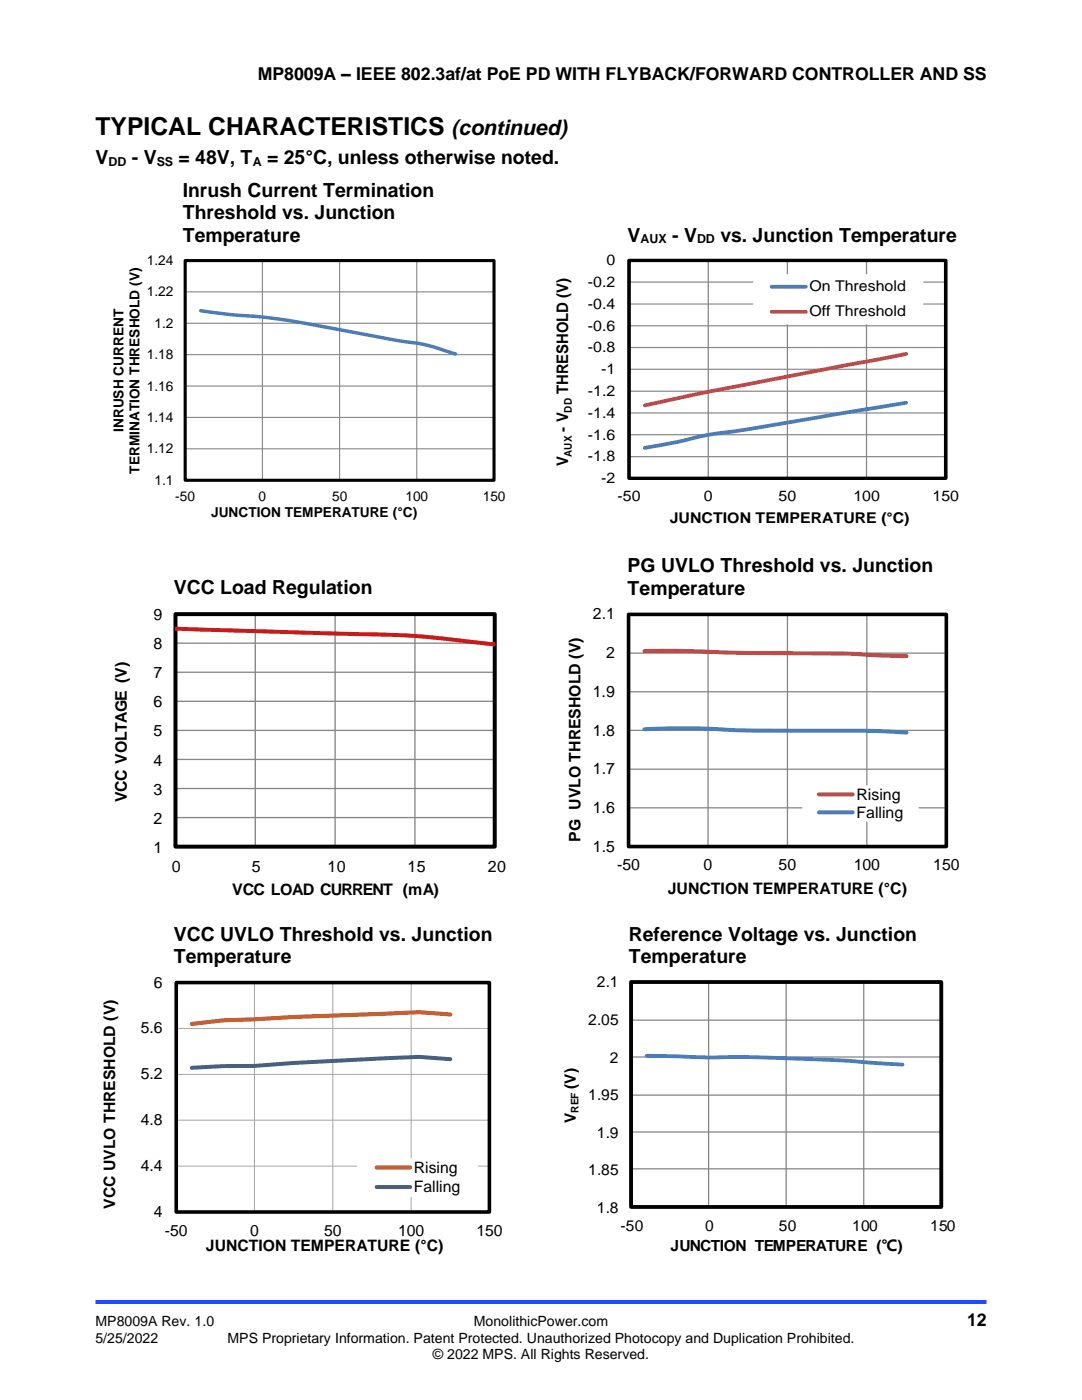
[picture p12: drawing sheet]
<svg xmlns="http://www.w3.org/2000/svg" width="216mm" height="279mm" viewBox="0 0 216 279" stroke-linecap="round" stroke-linejoin="round" font-family="sans-serif">
<defs><g id="words">
<text font-size="4.9" x="19" y="27">TYPICAL CHARACTERISTICS</text>
<text font-size="4.2" x="90.1" y="27">(continued)</text>
<g font-size="3.9">
<text x="19" y="32.7">V</text>
<text x="26.3" y="32.7">- V</text>
<text x="35.6" y="32.7">= 48V, T</text>
<text x="53.3" y="32.7">= 25°C, unless otherwise noted.</text>
<text x="36.5" y="39.3">Inrush Current Termination</text>
<text x="36.5" y="43.8">Threshold vs. Junction</text>
<text x="36.5" y="48.2">Temperature</text>
<text x="125.2" y="48.2">V</text>
<text x="134.1" y="48.2">- V</text>
<text x="143.7" y="48.2">vs. Junction Temperature</text>
<text x="34.7" y="118.6">VCC Load Regulation</text>
<text x="125.2" y="114.2">PG UVLO Threshold vs. Junction</text>
<text x="125.2" y="118.7">Temperature</text>
<text x="34.7" y="187.8">VCC UVLO Threshold vs. Junction</text>
<text x="125.5" y="187.8">Reference Voltage vs. Junction</text>
<text x="34.7" y="192.2">Temperature</text>
<text x="125.5" y="192.2">Temperature</text>
</g>
<g font-size="3.5">
<text x="51.4" y="16">MP8009A – IEEE 802.3af/at PoE PD WITH FLYBACK/FORWARD CONTROLLER AND SS</text>
<text x="193" y="264.6">12</text>
</g>
<g font-size="3.2">
<text x="113.4" y="78.7" transform="rotate(-90 113.4 78.7)">THRESHOLD (V)</text>
<text x="113.4" y="86.1" transform="rotate(-90 113.4 86.1)">- V</text>
<text x="113.4" y="93.1" transform="rotate(-90 113.4 93.1)">V</text>
<text x="30.6" y="123.7">9</text>
<text x="118.3" y="123.6">2.1</text>
<text x="30.6" y="129.5">8</text>
<text x="120.9" y="131.4">2</text>
<text x="30.6" y="135.3">7</text>
<text x="30.6" y="141.1">6</text>
<text x="118.3" y="139.1">1.9</text>
<text x="30.6" y="147">5</text>
<text x="118.3" y="146.8">1.8</text>
<text x="30.6" y="152.8">4</text>
<text x="118.3" y="154.5">1.7</text>
<text x="25.3" y="160.1" transform="rotate(-90 25.3 160.1)">VCC VOLTAGE (V)</text>
<text x="30.6" y="158.6">3</text>
<text x="170.9" y="159.6">Rising</text>
<text x="30.6" y="164.4">2</text>
<text x="115.8" y="167.9" transform="rotate(-90 115.8 167.9)">PG UVLO THRESHOLD (V)</text>
<text x="118.3" y="162.2">1.6</text>
<text x="170.9" y="163.2">Falling</text>
<text x="30.6" y="170.3">1</text>
<text x="118.3" y="170">1.5</text>
<text x="123.1" y="173.7">-50</text>
<text x="140.4" y="173.7">0</text>
<text x="155.4" y="173.7">50</text>
<text x="170.3" y="173.7">100</text>
<text x="186.2" y="173.7">150</text>
<text x="34.3" y="174">0</text>
<text x="46.3" y="178.6">VCC LOAD CURRENT (mA)</text>
<text x="50.3" y="174">5</text>
<text x="65.4" y="174">10</text>
<text x="81.3" y="174">15</text>
<text x="97.3" y="174">20</text>
<text x="133.2" y="178.4">JUNCTION TEMPERATURE (°C)</text>
<text x="28.1" y="215.4">5.2</text>
<text x="82.6" y="237.9">Falling</text>
</g>
<g font-size="3.1">
<text x="30.7" y="197.1">6</text>
<text x="119.1" y="197.1">2.1</text>
<text x="28.1" y="206.3">5.6</text>
<text x="117.4" y="204.6">2.05</text>
<text x="121.7" y="212.1">2</text>
<text x="114.9" y="217.3" transform="rotate(-90 114.9 217.3)">(V)</text>
<text x="117.4" y="219.6">1.95</text>
<text x="28.1" y="224.6">4.8</text>
<text x="114.9" y="224.2" transform="rotate(-90 114.9 224.2)">V</text>
<text x="119.1" y="227.1">1.9</text>
<text x="28.1" y="233.7">4.4</text>
<text x="82.6" y="234">Rising</text>
<text x="117.4" y="234.6">1.85</text>
<text x="23" y="241.2" transform="rotate(-90 23 241.2)">VCC UVLO THRESHOLD (V)</text>
<text x="30.7" y="242.9">4</text>
<text x="119.1" y="242.1">1.8</text>
<text x="123.8" y="245.7">-50</text>
<text x="140.7" y="245.7">0</text>
<text x="155.4" y="245.7">50</text>
<text x="170.1" y="245.7">100</text>
<text x="185.6" y="245.7">150</text>
<text x="32.9" y="246.6">-50</text>
<text x="41.1" y="249.6">JUNCTION TEMPERATURE (°C)</text>
<text x="49.9" y="246.6">0</text>
<text x="64.7" y="246.6">50</text>
<text x="79.4" y="246.6">100</text>
<text x="95.1" y="246.6">150</text>
<text x="133.8" y="249.7">JUNCTION TEMPERATURE (℃)</text>
</g>
<g font-size="3">
<text x="121" y="52.9">0</text>
<text x="117.3" y="57.3">-0.2</text>
<text x="161.5" y="58.2">On Threshold</text>
<text x="117.3" y="61.6">-0.4</text>
<text x="117.3" y="66">-0.6</text>
<text x="161.5" y="63.2">Off Threshold</text>
<text x="117.3" y="70.3">-0.8</text>
<text x="120" y="74.7">-1</text>
<text x="117.3" y="83.4">-1.4</text>
<text x="117.3" y="79">-1.2</text>
<text x="117.3" y="87.7">-1.6</text>
<text x="117.3" y="92.1">-1.8</text>
<text x="120" y="96.4">-2</text>
<text x="123.2" y="100">-50</text>
<text x="140.4" y="100">0</text>
<text x="155.4" y="100">50</text>
<text x="170.3" y="100">100</text>
<text x="186.1" y="100">150</text>
<text x="133.6" y="104.3">JUNCTION TEMPERATURE (°C)</text>
</g>
<g font-size="2.8">
<text x="19" y="264.6">MP8009A Rev. 1.0</text>
<text x="19" y="267.9">5/25/2022</text>
<text x="45.4" y="267.9">MPS Proprietary Information. Patent Protected. Unauthorized Photocopy and Duplication Prohibited.</text>
<text x="94.6" y="264.6">MonolithicPower.com</text>
<text x="86.4" y="271.2">© 2022 MPS. All Rights Reserved.</text>
</g>
<g font-size="2.7">
<text x="29.3" y="52.9">1.24</text>
<text x="29.3" y="59.1">1.22</text>
<text x="30.8" y="65.4">1.2</text>
<text x="29.3" y="71.7">1.18</text>
<text x="29.3" y="77.9">1.16</text>
<text x="24.6" y="86.2" transform="rotate(-90 24.6 86.2)">INRUSH CURRENT</text>
<text x="29.3" y="84.2">1.14</text>
<text x="27.8" y="94.5" transform="rotate(-90 27.8 94.5)">TERMINATION THRESHOLD (V)</text>
<text x="29.3" y="90.5">1.12</text>
<text x="30.8" y="96.7">1.1</text>
<text x="35" y="100">-50</text>
<text x="51.6" y="100">0</text>
<text x="66.3" y="100">50</text>
<text x="80.9" y="100">100</text>
<text x="96.3" y="100">150</text>
<text x="42.1" y="103.1">JUNCTION TEMPERATURE (°C)</text>
</g>
<g font-size="2.5">
<text x="21.6" y="33.1">DD</text>
<text x="31.3" y="33.1">SS</text>
<text x="50.4" y="33.1">A</text>
<text x="127.8" y="48.6">AUX</text>
<text x="139.1" y="48.6">DD</text>
</g>
<g font-size="2.1">
<text x="114.1" y="82.3" transform="rotate(-90 114.1 82.3)">DD</text>
<text x="114.1" y="91.1" transform="rotate(-90 114.1 91.1)">AUX</text>
<text x="115.4" y="222.1" transform="rotate(-90 115.4 222.1)">REF</text>
</g>
</g></defs>
<path d="M19 259.8h177.8" fill="none" stroke="#1c4eff" stroke-width=".79" stroke-linecap="butt"/>
<path d="M37 52h61.6v43.8M37 58.3h61.6M52.4 52v43.8M67.8 52v43.8M83.2 52v43.8M37 64.5h61.6M37 70.8h61.6M37 77h61.6M37 83.3h61.6M37 89.6h61.6" fill="none" stroke="#868686" stroke-width=".22"/>
<path d="M36.9 52h61.7v43.9h-61.7z" fill="none" stroke="#000" stroke-width=".62" stroke-linecap="butt"/>
<path d="M37 52v43.8h61.6" fill="none" stroke="#000" stroke-width=".22"/>
<path d="M40 62a138.7 138.7 0 0 0 13 1.4 606.1 606.1 0 0 1 27.6 4.8l.9 .1a36 36 0 0 1 9.4 2.4" fill="none" stroke="#4a7ebb" stroke-width=".69"/>
<g fill="none" stroke="#868686" stroke-width=".25">
<path d="M125.5 52h63.2v43.5h-63.2M125.5 56.3h63.2M141.3 52v43.5M157.1 52v43.5M172.9 52v43.5M125.5 60.7h63.2M125.5 65h63.2M125.5 69.4h63.2M125.5 73.7h63.2M125.5 78.1h63.2M125.5 82.4h63.2M125.5 86.8h63.2"/>
<path d="M125.5 91.1h63.2"/>
</g>
<path d="M125.5 52h63.2v43.5h-63.2z" fill="none" stroke="#000" stroke-width=".69" stroke-linecap="butt"/>
<path d="M125.5 52v43.5h63.2" fill="none" stroke="#000" stroke-width=".25"/>
<path d="M180.8 80.4l-32.8 5.5a80.9 80.9 0 0 0-13.8 2.5l-5.5 1" fill="none" stroke="#4a7ebb" stroke-width=".78"/>
<path d="M180.8 70.6l-38.8 7.4-13.3 2.9" fill="none" stroke="#be4b48" stroke-width=".78"/>
<path d="M150.3 54.7h33.9v10h-33.9z" fill-rule="evenodd" fill="#fff"/>
<path d="M154 57.2h6.8" fill="none" stroke="#4a7ebb" stroke-width=".78"/>
<path d="M154 62.2h6.8" fill="none" stroke="#be4b48" stroke-width=".78"/>
<path d="M35 140h63.7M35 134.2h63.7M35 128.4h63.7M35 122.6h63.7v46.4M50.9 122.6v46.4M66.9 122.6v46.4M82.8 122.6v46.4M35 157.4h63.7M35 151.6h63.7M35 145.8h63.7M35 163.2h63.7" fill="none" stroke="#868686" stroke-width=".26"/>
<path d="M35 122.6h63.7v46.4h-63.7z" fill="none" stroke="#000" stroke-width=".79" stroke-linecap="butt"/>
<path d="M35 122.6v46.4h63.7" fill="none" stroke="#000" stroke-width=".26"/>
<path d="M35 125.5l30.6 .9a235.1 235.1 0 0 1 24.5 1.2l8.6 1" fill="none" stroke="#f00" stroke-width=".79"/>
<path d="M125.4 122.6h63.4v46.3M125.4 130.3h63.4M125.4 138.1h63.4M141.3 122.6v46.3M157.1 122.6v46.3M173 122.6v46.3M125.4 145.8h63.4M125.4 153.5h63.4M125.4 161.2h63.4" fill="none" stroke="#868686" stroke-width=".25"/>
<path d="M125.4 122.6h63.4v46.3h-63.4z" fill="none" stroke="#000" stroke-width=".72" stroke-linecap="butt"/>
<path d="M125.4 122.6v46.3h63.4" fill="none" stroke="#000" stroke-width=".25"/>
<path d="M128.6 129.9h7.1l11.1 .4 7.4 .1a291.7 291.7 0 0 1 24.3 .5l2.4 .1" fill="none" stroke="#be4b48" stroke-width=".8"/>
<path d="M128.6 145.5h.8a153.8 153.8 0 0 1 18.5 .3h20.3a134.1 134.1 0 0 1 12.7 .4" fill="none" stroke="#4a7ebb" stroke-width=".8"/>
<path d="M160.1 156.8h23.2v7.2h-23.2z" fill-rule="evenodd" fill="#fff"/>
<path d="M163.4 158.5h6.8" fill="none" stroke="#be4b48" stroke-width=".8"/>
<path d="M163.4 162.1h6.8" fill="none" stroke="#4a7ebb" stroke-width=".8"/>
<path d="M35.1 196.1h62.6v45.8h-62.6zM50.8 196.1v45.8M66.4 196.1v45.8M82 196.1v45.8M35.1 205.2h62.6M35.1 214.4h62.6M35.1 223.6h62.6M35.1 232.7h62.6" fill="none" stroke="#a6a6a6" stroke-width=".2"/>
<path d="M35.2 196.1h62.5v45.8h-62.5z" fill="none" stroke="#000" stroke-width=".71" stroke-linecap="butt"/>
<path d="M35.1 241.9h62.6" fill="none" stroke="#000" stroke-width=".2"/>
<path d="M89.9 202.5l-6.3-.5-39.1 1.6-6.2 .7" fill="none" stroke="#c55a11" stroke-width=".8"/>
<path d="M89.9 211.4l-6.3-.5-25 1.2-7.8 .6-6.3 .1-6.2 .3" fill="none" stroke="#376092" stroke-width=".8"/>
<path d="M71.4 231.1h24.1v7.7h-24.1z" fill-rule="evenodd" fill="#fff"/>
<path d="M75.1 233h6.8" fill="none" stroke="#c55a11" stroke-width=".8"/>
<path d="M75.1 236.9h6.8" fill="none" stroke="#376092" stroke-width=".8"/>
<path d="M125.9 196h61.9v44.9M141.4 196v44.9M156.9 196v44.9M172.3 196v44.9M125.9 203.6h61.9M125.9 210.9h61.9M125.9 218.6h61.9M125.9 225.9h61.9M125.9 233.3h61.9" fill="none" stroke="#868686" stroke-width=".26"/>
<path d="M125.9 196h61.9v44.9h-61.9z" fill="none" stroke="#000" stroke-width=".77" stroke-linecap="butt"/>
<path d="M125.9 196v44.9h61.9" fill="none" stroke="#000" stroke-width=".26"/>
<path d="M129 210.7l5.4 .1a155.2 155.2 0 0 0 14.7 .2l5.4 .1a478.2 478.2 0 0 1 25.6 1.4" fill="none" stroke="#4a7ebb" stroke-width=".77"/>
<use href="#words"/>
</svg>
